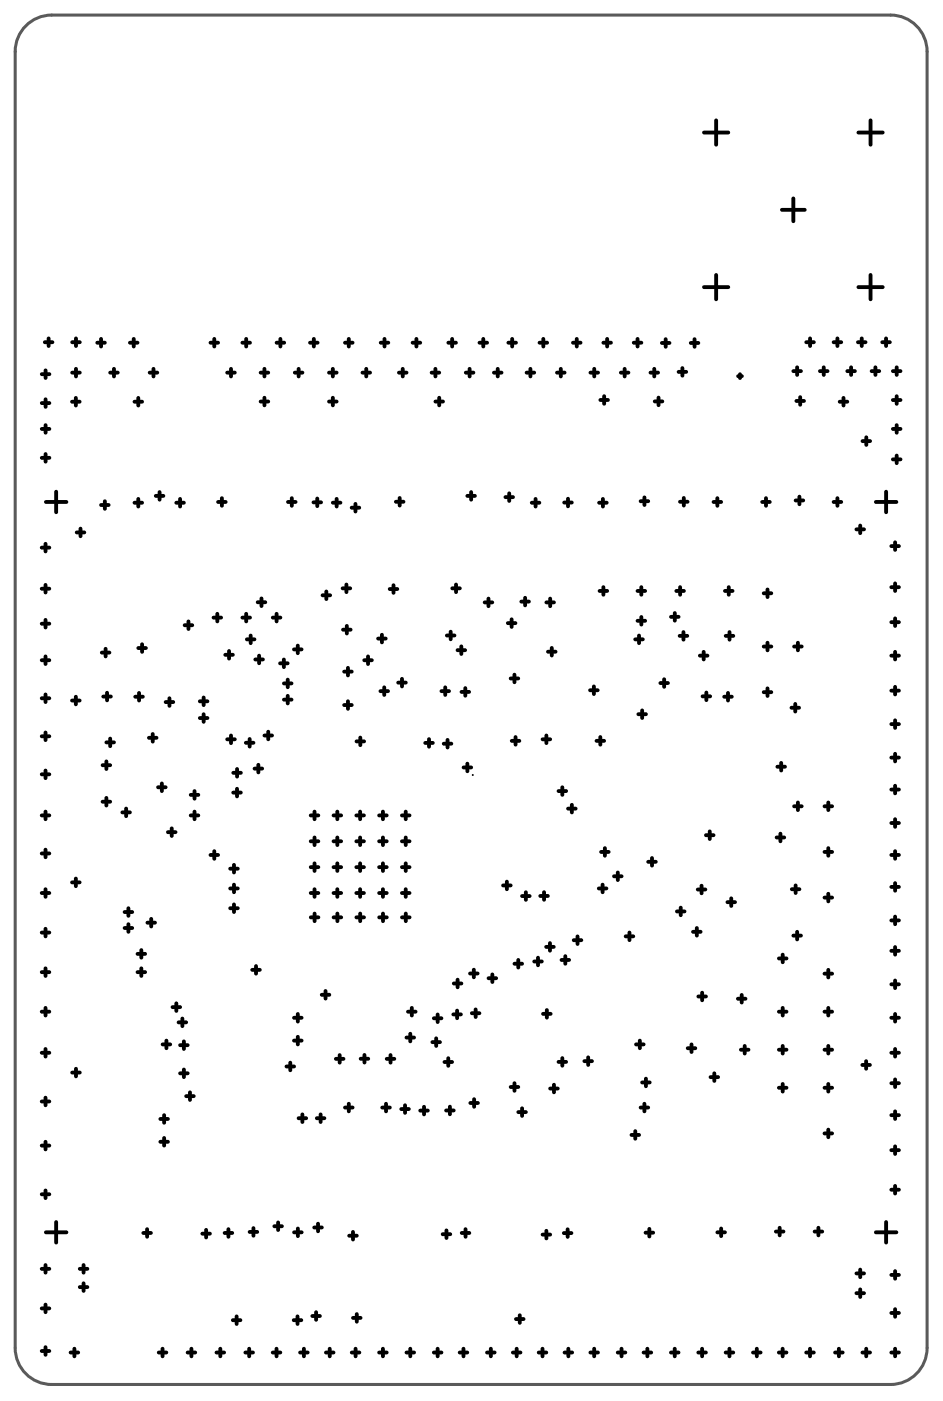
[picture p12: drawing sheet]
<svg xmlns="http://www.w3.org/2000/svg" width="103mm" height="153mm" viewBox="0 0 103 153" stroke-linecap="round" stroke-linejoin="round" font-family="sans-serif">
<path d="M2.8 2.8a4 4 0 0 1 2.9-1.1h91.9a4 4 0 0 1 4 4v141.9a4 4 0 0 1-4 4h-91.9a4 4 0 0 1-4-4v-141.9a4 4 0 0 1 1.1-2.9z" fill="none" stroke="#5a5a5a" stroke-width=".33"/>
<path d="M51.8 84.9h.1M51.8 84.8h.1" fill="none" stroke="#000" stroke-width=".11"/>
<g fill="none" stroke="#000" stroke-width=".42">
<path d="M77.2 14.5h2.6M78.5 13.2v2.7M94.1 14.5h2.7M95.4 13.2v2.7M4.9 37.5h.8M5.3 37.1v.8M7.9 37.5h.8M8.3 37.1v.8M10.7 37.5h.8M11.1 37.1v.9M14.2 37.5h.9M14.7 37.1v.9"/>
<path d="M23.1 37.5h.8M23.5 37.1v.9M26.6 37.5h.8M27 37.1v.9M30.3 37.5h.9M30.7 37.1v.9M34 37.5h.8M34.4 37.1v.9M37.8 37.5h.8M38.2 37.1v.9M41.7 37.5h.9M42.1 37.1v.9"/>
<path d="M45.2 37.5h.9M45.6 37.1v.9M49.1 37.5h.9M49.6 37.1v.9M52.6 37.5h.8M53 37.1v.9M55.7 37.5h.9M56.1 37.1v.9M59.1 37.5h.9M59.6 37.1v.9M62.8 37.5h.8M63.2 37.1v.9"/>
<path d="M66.1 37.5h.9M66.6 37.1v.9M69.5 37.5h.8M69.9 37.1v.9M72.6 37.6h.8M73 37.2v.8M75.7 37.6h.8M76.1 37.2v.8M77.2 31.5h2.6M78.5 30.1v2.7M85.7 23h2.5M87 21.7v2.5"/>
<path d="M88.4 37.5h.8M88.8 37.1v.8M91.4 37.5h.8M91.8 37.1v.8M94 37.5h.9M94.1 31.5h2.7M94.5 37.1v.8M95.4 30.1v2.7M96.7 37.5h.8M97.1 37.1v.8M4.6 60h.8M4.6 50.2h.8"/>
<path d="M4.6 41h.8M4.6 44.2h.8M4.6 47h.8M5 59.6v.8M5 40.6v.8M5 43.7v.9M5 46.6v.8M5 49.7v.9M5 55h2.3M6.2 53.9v2.2M7.9 44h.8M7.9 40.8h.8"/>
<path d="M8.3 43.6v.8M8.3 40.4v.8M8.4 58.3h.8M8.8 57.9v.8M11.1 55.3h.8M11.5 54.9v.8M12.1 40.8h.8M12.5 40.4v.8M14.7 55.1h.9M14.7 44h.9M15.2 43.6v.8M15.2 54.7v.8"/>
<path d="M16.4 40.8h.8M16.8 40.4v.8M17.1 54.3h.8M17.5 53.9v.8M19.3 55.1h.9M19.7 54.7v.8M23.9 55h.8M24.3 54.6v.8M24.9 40.8h.8M25.3 40.4v.8M28.6 44h.8M28.6 40.8h.8"/>
<path d="M29 40.4v.8M29 43.6v.8M31.6 55h.8M32 54.6v.8M32.3 40.8h.9M32.7 40.4v.8M34.4 55h.8M34.8 54.6v.8M36.1 44h.8M36.1 40.8h.8M36.5 40.4v.8M36.5 43.6v.8"/>
<path d="M36.5 55.1h.8M36.9 54.6v.9M38.5 55.6h.9M39 55.2v.8M39.7 40.8h.9M40.1 40.4v.8M43.4 55h.8M43.7 40.8h.9M43.8 54.5v.9M44.1 40.4v.8M47.3 40.8h.8M47.7 44h.9"/>
<path d="M47.7 40.4v.8M48.1 43.6v.8M51.1 40.8h.8M51.2 54.3h.9M51.5 40.4v.8M51.6 53.9v.8M54.1 40.8h.9M54.6 40.4v.8M55.4 54.5h.8M55.8 54v.9M57.7 40.8h.9M58.1 40.4v.8"/>
<path d="M58.3 55.1h.8M58.7 54.7v.8M61.1 40.8h.8M61.5 40.4v.8M61.8 55h.9M62.3 54.6v.9M64.7 40.8h.9M65.1 40.4v.8M65.7 55.1h.8M65.8 43.8h.8M66.1 54.7v.8M66.2 43.4v.8"/>
<path d="M68.1 40.8h.8M68.5 40.4v.8M70.2 54.9h.9M70.6 54.5v.8M71.3 40.8h.8M71.7 40.4v.8M71.8 44h.8M72.2 43.6v.8M74.4 40.7h.8M74.5 55h.9M74.8 40.3v.9M75 54.5v.9"/>
<path d="M78.2 55h.8M78.6 54.6v.8M80.9 41.2h.4M81.1 41v.4M83.5 55h.9M84 54.6v.8M87 40.7h.8M87.2 54.8h.8M87.3 43.9h.8M87.4 40.2v.9M87.6 54.4v.8M87.7 43.5v.8"/>
<path d="M89.9 40.7h.8M90.3 40.2v.9M91.4 55h.8M91.8 54.6v.8M92 44h.9M92.5 43.6v.8M92.9 40.7h.8M93.3 40.2v.9M93.9 58h.8M94.3 57.6v.8M94.5 48.3h.9M95 47.9v.8"/>
<path d="M95.5 40.7h.9M96 40.2v.9M96 55h2.3M97.1 53.9v2.2M97.7 59.8h.8M97.9 40.7h.8M97.9 47h.8M97.9 50.3h.8M97.9 43.8h.8M98.1 59.4v.8M98.3 40.2v.9M98.3 43.4v.8"/>
<path d="M98.3 46.6v.8M98.3 49.9v.8M4.6 72.3h.8M4.6 76.5h.8M4.6 68.3h.8M4.6 64.5h.8M5 64.1v.8M5 67.9v.8M5 71.9v.8M5 76.1v.8M7.9 76.7h.8M8.3 76.3v.8"/>
<path d="M11.2 71.5h.8M11.3 76.3h.9M11.6 71.1v.8M11.7 75.9v.8M14.8 76.3h.9M15.2 71h.8M15.2 75.9v.8M15.6 70.6v.8M18.2 76.9h.8M18.6 76.5v.8M20.2 68.5h.9M20.7 68.1v.8"/>
<path d="M21.9 78.7h.8M21.9 76.8h.8M22.3 76.4v.8M22.3 78.2v.9M23.4 67.7h.8M23.8 67.2v.9M24.7 71.7h.8M25.1 71.3v.8M26.6 67.7h.8M27 67.2v.9M27.1 70h.8M27.5 69.6v.8"/>
<path d="M28 72.2h.8M28.2 66h.9M28.4 71.8v.8M28.7 65.6v.8M29.9 67.7h.8M30.3 67.2v.9M30.7 72.7h.8M31.1 72.2v.9M31.1 74.9h.9M31.1 76.6h.9M31.5 74.4v.9M31.5 76.2v.9"/>
<path d="M32.2 71.1h.9M32.6 70.7v.8M35.4 65.2h.8M35.8 64.8v.8M37.6 64.4h.8M37.6 69h.8M37.7 73.6h.9M37.7 77.2h.9M38 64v.9M38 68.6v.8M38.1 73.2v.8M38.1 76.8v.8"/>
<path d="M39.9 72.3h.9M40.3 71.9v.8M41.4 69.9h.9M41.7 75.7h.8M41.9 69.5v.9M42.1 75.3v.8M42.7 64.5h.8M43.1 64.1v.8M43.6 74.8h.9M44.1 74.4v.8M48.4 75.7h.8M48.8 75.3v.8"/>
<path d="M49 69.6h.8M49.4 69.2v.8M49.6 64.4h.8M50 64v.9M50.2 71.2h.8M50.6 70.8v.8M50.6 75.8h.8M51 75.4v.8M53.1 66h.9M53.5 65.6v.8M55.7 68.3h.8M56 74.3h.8"/>
<path d="M56.1 67.8v.9M56.4 73.9v.8M57.1 65.9h.9M57.6 65.5v.8M59.9 66h.8M60.1 71.4h.8M60.3 65.6v.8M60.5 71v.8M64.7 75.6h.8M65.1 75.2v.8M65.7 64.7h.9M66.1 64.3v.8"/>
<path d="M69.6 70h.9M69.9 64.7h.8M69.9 68h.8M70 78.2h.8M70 69.6v.8M70.3 64.3v.8M70.3 67.6v.8M70.4 77.8v.8M72.4 74.8h.8M72.8 74.4v.8M73.5 67.6h.9M74 67.2v.8"/>
<path d="M74.1 64.7h.9M74.5 69.7h.8M74.5 64.3v.8M74.9 69.2v.9M76.7 71.8h.8M77 76.3h.8M77.1 71.4v.8M77.4 75.9v.8M79.4 76.3h.8M79.5 64.7h.8M79.5 69.7h.9M79.8 75.9v.8"/>
<path d="M79.9 64.3v.8M80 69.2v.9M83.7 75.8h.8M83.7 70.8h.8M83.7 65h.8M84.1 64.6v.8M84.1 70.4v.8M84.1 75.4v.8M86.8 77.5h.8M87 70.8h.9M87.2 77.1v.8M87.5 70.4v.8"/>
<path d="M97.7 79.3h.8M97.7 75.6h.8M97.7 71.8h.8M97.7 68.2h.8M97.7 64.3h.8M98.1 63.9v.8M98.1 67.7v.9M98.1 71.4v.8M98.1 75.2v.9M98.1 78.9v.8M4.6 97.8h.8M4.6 89.3h.8"/>
<path d="M4.6 93.5h.8M4.6 84.8h.8M4.6 80.6h.8M5 80.2v.9M5 84.4v.8M5 88.9v.8M5 93.1v.8M5 97.4v.8M7.9 96.7h.8M8.3 96.2v.9M11.2 87.8h.9M11.2 83.8h.9"/>
<path d="M11.7 81.3h.8M11.7 83.4v.8M11.7 87.4v.8M12.1 80.9v.8M13.4 89h.8M13.7 99.9h.8M13.8 88.6v.8M14.1 99.5v.8M16.3 80.8h.9M16.7 80.4v.8M17.3 86.2h.9M17.7 85.8v.9"/>
<path d="M18.4 91.2h.8M18.8 90.7v.9M20.9 89.3h.8M20.9 87.1h.8M21.3 86.7v.8M21.3 88.9v.8M23.1 93.6h.8M23.5 93.2v.9M24.9 81h.8M25.2 95.1h.9M25.2 97.3h.9M25.2 99.5h.9"/>
<path d="M25.3 80.6v.8M25.6 86.8h.8M25.6 84.7h.8M25.6 94.7v.9M25.6 96.9v.8M25.6 99.1v.8M26 86.4v.8M26 84.2v.9M26.9 81.4h.9M27.4 80.9v.9M27.9 84.2h.8M28.3 83.8v.8"/>
<path d="M29 80.6h.8M29.4 80.1v.9M34.1 95h.8M34.1 97.8h.8M34.1 92.2h.8M34.1 89.3h.8M34.5 88.9v.8M34.5 91.7v.9M34.5 97.4v.8M34.5 94.6v.8M36.6 95h.8M36.6 97.8h.8"/>
<path d="M36.6 92.2h.8M36.6 89.3h.8M37 88.9v.8M37 91.7v.9M37 94.6v.8M37 97.4v.8M39.1 95h.8M39.1 97.8h.8M39.1 92.2h.8M39.1 89.3h.8M39.1 81.2h.8M39.5 88.9v.8"/>
<path d="M39.5 91.7v.9M39.5 94.6v.8M39.5 97.4v.8M39.5 80.8v.8M41.6 95h.8M41.6 97.8h.8M41.6 92.2h.8M41.6 89.3h.8M42 88.9v.8M42 91.7v.9M42 94.6v.8M42 97.4v.8"/>
<path d="M44.1 97.8h.8M44.1 92.2h.8M44.1 89.3h.8M44.1 95h.8M44.5 88.9v.8M44.5 91.7v.9M44.5 94.6v.8M44.5 97.4v.8M46.6 81.4h.8M47 81v.8M48.6 81.5h.9M49.1 81v.9"/>
<path d="M50.8 84.1h.8M51.2 83.6v.9M55.1 97h.9M55.6 96.6v.8M56.1 81.2h.8M56.5 80.7v.9M57.2 98.1h.9M57.6 97.7v.9M59.2 98.1h.9M59.5 81h.8M59.6 97.7v.9M59.9 80.6v.8"/>
<path d="M61.2 86.7h.9M61.6 86.2v.9M62.3 88.6h.8M62.7 88.2v.8M65.4 81.2h.8M65.6 97.3h.9M65.8 80.7v.9M65.9 93.3h.8M66.1 96.9v.8M66.3 92.9v.8M67.3 96h.8M67.7 95.6v.8"/>
<path d="M71.1 94.4h.8M71.5 94v.8M74.2 99.8h.8M74.6 99.4v.8M76.5 97.4h.8M76.9 97v.8M77.4 91.5h.8M77.8 91.1v.8M79.7 98.8h.9M80.2 98.4v.8M85.1 91.7h.9M85.2 84h.8"/>
<path d="M85.5 91.3v.9M85.6 83.6v.8M86.8 97.4h.8M87 88.3h.9M87.2 97v.8M87.5 87.9v.8M90.4 98.3h.8M90.4 93.3h.8M90.4 88.3h.8M90.8 87.9v.8M90.8 92.9v.8M90.8 97.9v.8"/>
<path d="M97.7 97.1h.8M97.7 93.6h.8M97.7 86.5h.8M97.7 83h.8M97.7 90.1h.8M98.1 82.6v.8M98.1 86.1v.8M98.1 89.7v.9M98.1 93.2v.9M98.1 96.7v.9M4.6 106.5h.8M4.6 110.8h.8"/>
<path d="M4.6 115.3h.8M4.6 102.1h.8M5 101.7v.9M5 106.1v.8M5 110.4v.8M5 114.9v.8M7.9 117.5h.8M8.3 117.1v.8M13.7 101.6h.8M14.1 101.2v.9M15.1 106.5h.8M15.1 104.5h.8"/>
<path d="M15.5 104.1v.8M15.5 106.1v.8M16.2 101.1h.8M16.6 100.6v.9M17.8 114.4h.9M18.2 114v.8M18.9 110.3h.8M19.3 109.9v.8M19.6 112h.8M19.7 117.6h.9M19.7 114.5h.9M20 111.6v.8"/>
<path d="M20.2 114.1v.8M20.2 117.1v.9M20.8 119.6v.9M27.6 106.2h.9M28.1 105.8v.8M31.4 116.8h.8M31.8 116.4v.8M32.2 111.5h.9M32.2 114h.9M32.6 111.1v.8M32.6 113.6v.8M34.1 100.5h.8"/>
<path d="M34.5 100.1v.8M35.3 109h.8M35.7 108.5v.9M36.6 100.5h.8M36.8 116h.8M37 100.1v.8M37.2 115.6v.8M39.1 100.5h.8M39.5 100.1v.8M39.5 116h.9M39.9 115.6v.8M41.6 100.5h.8"/>
<path d="M42 100.1v.8M42.4 116h.8M42.8 115.6v.8M44.1 100.5h.8M44.5 100.1v.8M44.6 113.6h.8M44.7 110.8h.9M45 113.2v.9M45.1 110.4v.8M47.4 114.1h.8M47.6 111.5h.8M47.8 113.7v.9"/>
<path d="M48 111.1v.9M48.7 116.3h.9M49.1 115.9v.8M49.7 111.1h.8M49.7 107.7h.9M50.1 110.7v.8M50.2 107.3v.8M51.5 106.6h.9M51.7 111h.9M51.9 106.2v.8M52.1 110.6v.8M53.6 107.1h.8"/>
<path d="M54 106.7v.9M56 119.1h.8M56.4 118.6v.9M56.4 105.6h.8M56.8 105.1v.9M58.6 105.3h.8M59 104.9v.8M59.5 111.1h.9M59.9 103.7h.8M59.9 110.6v.9M60.3 103.3v.8M60.3 119.2h.8"/>
<path d="M60.7 118.8v.8M61.2 116.3h.9M61.5 105.1h.9M61.6 115.9v.8M62 104.7v.9M62.9 103h.8M63.3 102.6v.8M64.1 116.2h.8M64.5 115.8v.8M68.6 102.6h.8M69 102.1v.9M69.7 114.4h.9"/>
<path d="M70.1 114v.8M70.4 118.6h.8M70.8 118.1v.9M75.4 114.8h.8M75.8 114.4v.8M76 102.1h.8M76.4 101.6v.9M76.5 109.1h.9M77 108.7v.9M77.9 118h.8M78.3 117.6v.8M80.9 109.4h.8"/>
<path d="M81.2 115h.8M81.3 109v.8M81.6 114.6v.8M85.4 110.8h.8M85.4 115h.8M85.4 119.1h.8M85.4 105h.8M85.8 104.6v.8M85.8 110.4v.8M85.8 114.6v.8M85.8 118.7v.9M87 102.5h.8"/>
<path d="M87.4 102.1v.8M90.4 106.6h.8M90.4 110.8h.8M90.4 115h.8M90.4 119.1h.8M90.8 106.2v.9M90.8 110.4v.8M90.8 114.6v.8M90.8 118.7v.9M94.5 116.6h.9M94.9 116.2v.9M97.7 115.3h.8"/>
<path d="M97.7 118.6h.8M97.7 111.5h.8M97.7 107.8h.8M97.7 104.1h.8M97.7 100.8h.8M98.1 100.4v.8M98.1 103.7v.9M98.1 107.4v.8M98.1 111.1v.8M98.1 114.9v.8M98.1 118.2v.9M4.6 139h.8"/>
<path d="M4.6 130.8h.8M4.6 125.5h.8M4.6 120.6h.8M5 120.2v.9M5 125.1v.8M5 130.4v.8M5 138.6v.8M5 135h2.3M6.2 133.9v2.2M8.7 139h.9M9.2 138.6v.8M15.7 135.1h.8"/>
<path d="M16.1 134.6v.9M17.6 125.1h.8M17.6 122.6h.8M18 122.1v.9M18 124.6v.9M20.4 120.1h.8M22.2 135.1h.8M22.6 134.7v.8M24.6 135.1h.9M25 134.6v.9M27.4 134.9h.8M27.8 134.5v.9"/>
<path d="M30.1 134.3h.8M30.5 133.9v.8M32.2 135h.9M32.7 134.6v.8M32.7 122.5h.9M33.1 122.1v.8M34.4 134.5h.9M34.7 122.5h.9M34.9 134v.9M35.1 122.1v.8M37.8 121.3h.9M38.2 120.9v.8"/>
<path d="M38.3 135.4h.8M38.7 134.9v.9M41.9 121.3h.8M42.3 120.9v.8M44 121.5h.8M44.4 121.1v.8M46.1 121.6h.8M46.5 121.2v.9M48.5 135.2h.9M48.9 121.6h.8M48.9 134.8v.8M49.3 121.2v.9"/>
<path d="M50.6 135.1h.8M51 134.6v.9M51.6 120.8h.8M52 120.4v.8M56.8 121.8h.8M57.2 121.4v.8M59.5 135.2h.8M59.9 134.8v.8M61.8 135.1h.8M62.2 134.6v.9M69.2 124.3h.9M69.6 123.9v.8"/>
<path d="M70.2 121.3h.9M70.6 120.9v.8M70.8 135h.8M71.2 134.6v.8M78.6 135h.9M79 134.6v.8M85 134.9h.9M85.5 134.5v.8M89.3 134.9h.8M89.7 134.5v.8M90.4 124.1h.8M90.8 123.7v.9"/>
<path d="M93.9 139.5h.8M94.3 139.1v.8M96 135h2.3M97.1 133.9v2.2M97.7 139.6h.8M97.7 130.3h.8M97.7 122.1h.8M97.7 126h.8M98.1 121.7v.9M98.1 125.6v.8M98.1 129.9v.8M98.1 139.2v.9"/>
<path d="M4.6 143.3h.8M4.6 148h.8M5 142.9v.8M5 147.6v.8M7.7 148.1h.9M8.2 147.7v.9M8.7 141h.9M9.2 140.6v.8M17.4 148.1h.8M17.8 147.7v.9M20.6 148.1h.8M21 147.7v.9"/>
<path d="M23.7 148.1h.9M24.1 147.7v.9M25.5 144.6h.9M25.9 144.2v.8M26.9 148.1h.8M27.3 147.7v.9M29.9 148.1h.8M30.3 147.7v.9M32.2 144.6h.8M32.6 144.2v.8M32.9 148.1h.8M33.3 147.7v.9"/>
<path d="M34.2 144.1h.9M34.6 143.7v.9M35.7 148.1h.9M36.1 147.7v.9M38.6 148.1h.8M38.7 144.4h.8M39 147.7v.9M39.1 143.9v.9M41.6 148.1h.8M42 147.7v.9M44.6 148.1h.8M45 147.7v.9"/>
<path d="M47.6 148.1h.8M48 147.7v.9M50.4 148.1h.8M50.8 147.7v.9M53.4 148.1h.8M53.8 147.7v.9M56.2 148.1h.9M56.6 144.5h.8M56.6 147.7v.9M57 144.1v.8M59 148.1h.9M59.5 147.7v.9"/>
<path d="M61.9 148.1h.8M62.3 147.7v.9M64.7 148.1h.8M65.1 147.7v.9M67.7 148.1h.8M68.1 147.7v.9M70.5 148.1h.9M71 147.7v.9M73.5 148.1h.9M74 147.7v.9M76.5 148.1h.9M77 147.7v.9"/>
<path d="M79.5 148.1h.9M80 147.7v.9M82.5 148.1h.9M83 147.7v.9M85.4 148.1h.8M85.8 147.7v.9M88.4 148.1h.8M88.8 147.7v.9M91.5 148.1h.9M92 147.7v.9M93.9 141.6h.8M94.3 141.2v.9"/>
<path d="M94.5 148.1h.9M94.9 147.7v.9M97.7 148.1h.8M97.7 143.8h.8M98.1 143.4v.8M98.1 147.7v.9"/>
</g>
</svg>
